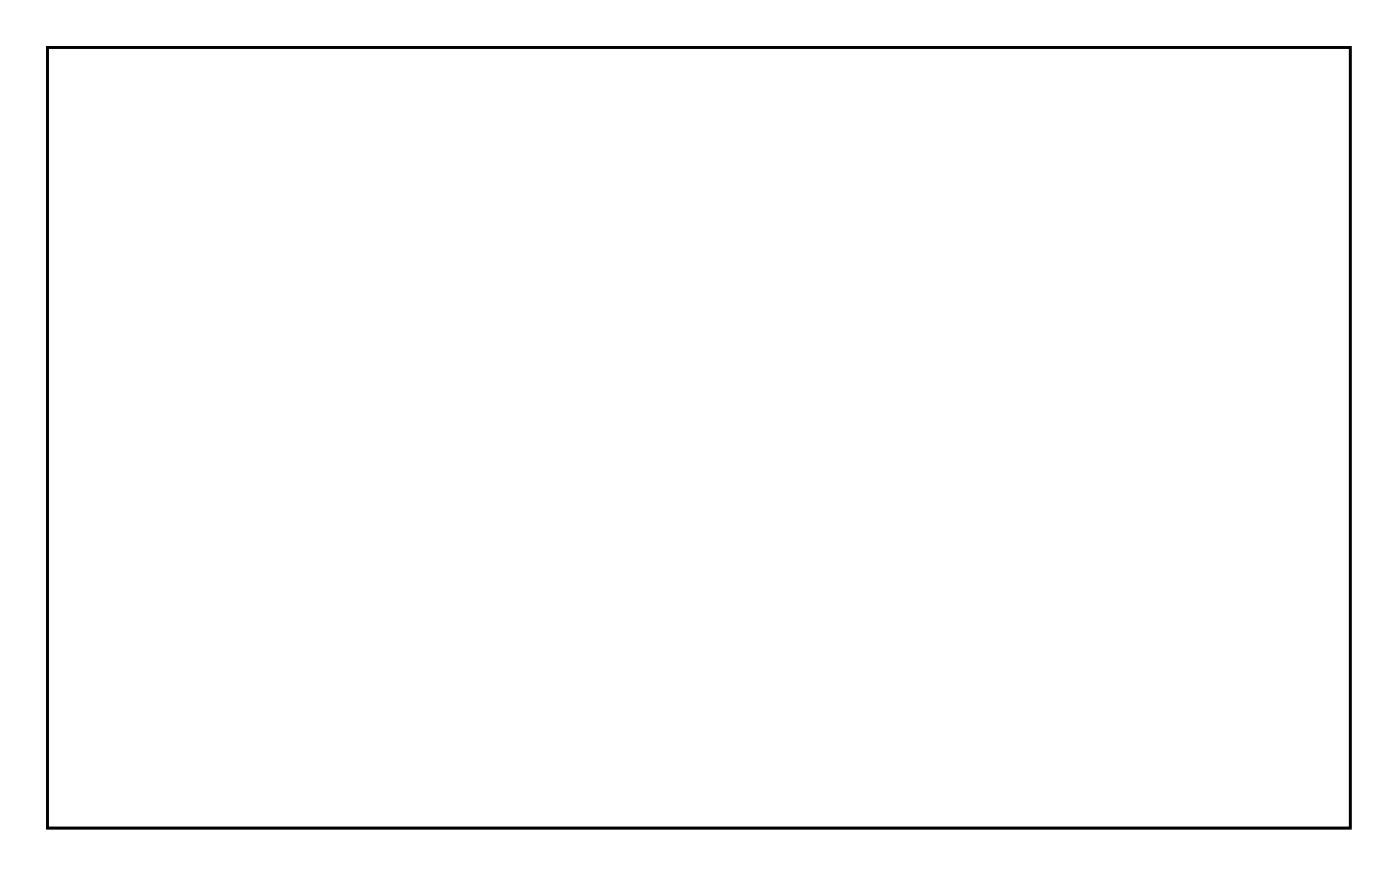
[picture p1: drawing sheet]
<svg xmlns="http://www.w3.org/2000/svg" width="107mm" height="67mm" viewBox="0 0 107 67" stroke-linecap="round" stroke-linejoin="round" font-family="sans-serif">
<path d="M3.6 3.6h99.8v59.8h-99.8z" fill="none" stroke="#000" stroke-width=".2"/>
<path d="M3.6 3.6v59.8h99.8v-59.8zM3.6 3.6h99.8v59.8h-99.8z" fill="#000"/>
<path d="M99.1 7.8h1.6v1.5h-1.6z" fill="#fff"/>
<path d="M99.1 7.8h1.6v1.5h-1.6z" fill="none" stroke="#fff" stroke-width=".76" stroke-linecap="butt"/>
<circle cx="99.9" cy="8.5" r=".76" fill="#fff"/>
<circle cx="99.9" cy="8.5" r=".76" fill="none" stroke="#fff" stroke-width=".76" stroke-linecap="butt"/>
<circle cx="94.8" cy="8.5" r=".76" fill="#fff"/>
<circle cx="94.8" cy="8.5" r=".76" fill="none" stroke="#fff" stroke-width=".76" stroke-linecap="butt"/>
<circle cx="89.7" cy="8.5" r=".76" fill="#fff"/>
<circle cx="89.7" cy="8.5" r=".76" fill="none" stroke="#fff" stroke-width=".76" stroke-linecap="butt"/>
<circle cx="84.7" cy="8.5" r=".76" fill="#fff"/>
<circle cx="84.7" cy="8.5" r=".76" fill="none" stroke="#fff" stroke-width=".76" stroke-linecap="butt"/>
<circle cx="79.6" cy="8.5" r=".76" fill="#fff"/>
<circle cx="79.6" cy="8.5" r=".76" fill="none" stroke="#fff" stroke-width=".76" stroke-linecap="butt"/>
<circle cx="74.5" cy="8.5" r=".76" fill="#fff"/>
<circle cx="74.5" cy="8.5" r=".76" fill="none" stroke="#fff" stroke-width=".76" stroke-linecap="butt"/>
<circle cx="69.4" cy="8.5" r=".76" fill="#fff"/>
<circle cx="69.4" cy="8.5" r=".76" fill="none" stroke="#fff" stroke-width=".76" stroke-linecap="butt"/>
<circle cx="64.3" cy="8.5" r=".76" fill="#fff"/>
<circle cx="64.3" cy="8.5" r=".76" fill="none" stroke="#fff" stroke-width=".76" stroke-linecap="butt"/>
<circle cx="59.3" cy="8.5" r=".76" fill="#fff"/>
<circle cx="59.3" cy="8.5" r=".76" fill="none" stroke="#fff" stroke-width=".76" stroke-linecap="butt"/>
<circle cx="54.2" cy="8.5" r=".76" fill="#fff"/>
<circle cx="54.2" cy="8.5" r=".76" fill="none" stroke="#fff" stroke-width=".76" stroke-linecap="butt"/>
<circle cx="49.1" cy="8.5" r=".76" fill="#fff"/>
<circle cx="49.1" cy="8.5" r=".76" fill="none" stroke="#fff" stroke-width=".76" stroke-linecap="butt"/>
<circle cx="44" cy="8.5" r=".76" fill="#fff"/>
<circle cx="44" cy="8.5" r=".76" fill="none" stroke="#fff" stroke-width=".76" stroke-linecap="butt"/>
<circle cx="38.9" cy="8.5" r=".76" fill="#fff"/>
<circle cx="38.9" cy="8.5" r=".76" fill="none" stroke="#fff" stroke-width=".76" stroke-linecap="butt"/>
<circle cx="33.9" cy="8.5" r=".76" fill="#fff"/>
<circle cx="33.9" cy="8.5" r=".76" fill="none" stroke="#fff" stroke-width=".76" stroke-linecap="butt"/>
<circle cx="28.8" cy="8.5" r=".76" fill="#fff"/>
<circle cx="28.8" cy="8.5" r=".76" fill="none" stroke="#fff" stroke-width=".76" stroke-linecap="butt"/>
<circle cx="23.7" cy="8.5" r=".76" fill="#fff"/>
<circle cx="23.7" cy="8.5" r=".76" fill="none" stroke="#fff" stroke-width=".76" stroke-linecap="butt"/>
<circle cx="18.6" cy="8.5" r=".76" fill="#fff"/>
<circle cx="18.6" cy="8.5" r=".76" fill="none" stroke="#fff" stroke-width=".76" stroke-linecap="butt"/>
<circle cx="13.5" cy="8.5" r=".76" fill="#fff"/>
<circle cx="13.5" cy="8.5" r=".76" fill="none" stroke="#fff" stroke-width=".76" stroke-linecap="butt"/>
<circle cx="8.5" cy="8.5" r=".76" fill="#fff"/>
<circle cx="8.5" cy="8.5" r=".76" fill="none" stroke="#fff" stroke-width=".76" stroke-linecap="butt"/>
<path d="M7.7 17.9h1.5v1.5h-1.5z" fill="#fff"/>
<path d="M7.7 17.9h1.5v1.5h-1.5z" fill="none" stroke="#fff" stroke-width=".76" stroke-linecap="butt"/>
<circle cx="8.5" cy="18.7" r=".76" fill="#fff"/>
<circle cx="8.5" cy="18.7" r=".76" fill="none" stroke="#fff" stroke-width=".76" stroke-linecap="butt"/>
<circle cx="8.5" cy="23.8" r=".76" fill="#fff"/>
<circle cx="8.5" cy="23.8" r=".76" fill="none" stroke="#fff" stroke-width=".76" stroke-linecap="butt"/>
<circle cx="8.5" cy="28.8" r=".76" fill="#fff"/>
<circle cx="8.5" cy="28.8" r=".76" fill="none" stroke="#fff" stroke-width=".76" stroke-linecap="butt"/>
<circle cx="8.5" cy="33.9" r=".76" fill="#fff"/>
<circle cx="8.5" cy="33.9" r=".76" fill="none" stroke="#fff" stroke-width=".76" stroke-linecap="butt"/>
<circle cx="8.5" cy="39" r=".76" fill="#fff"/>
<circle cx="8.5" cy="39" r=".76" fill="none" stroke="#fff" stroke-width=".76" stroke-linecap="butt"/>
<circle cx="8.5" cy="44.1" r=".76" fill="#fff"/>
<circle cx="8.5" cy="44.1" r=".76" fill="none" stroke="#fff" stroke-width=".76" stroke-linecap="butt"/>
<circle cx="8.5" cy="49.2" r=".76" fill="#fff"/>
<circle cx="8.5" cy="49.2" r=".76" fill="none" stroke="#fff" stroke-width=".76" stroke-linecap="butt"/>
<path d="M99.1 48.4h1.6v1.5h-1.6z" fill="#fff"/>
<path d="M99.1 48.4h1.6v1.5h-1.6z" fill="none" stroke="#fff" stroke-width=".76" stroke-linecap="butt"/>
<circle cx="99.9" cy="49.2" r=".76" fill="#fff"/>
<circle cx="99.9" cy="49.2" r=".76" fill="none" stroke="#fff" stroke-width=".76" stroke-linecap="butt"/>
<circle cx="99.9" cy="44.1" r=".76" fill="#fff"/>
<circle cx="99.9" cy="44.1" r=".76" fill="none" stroke="#fff" stroke-width=".76" stroke-linecap="butt"/>
<circle cx="99.9" cy="39" r=".76" fill="#fff"/>
<circle cx="99.9" cy="39" r=".76" fill="none" stroke="#fff" stroke-width=".76" stroke-linecap="butt"/>
<circle cx="99.9" cy="33.9" r=".76" fill="#fff"/>
<circle cx="99.9" cy="33.9" r=".76" fill="none" stroke="#fff" stroke-width=".76" stroke-linecap="butt"/>
<circle cx="99.9" cy="28.8" r=".76" fill="#fff"/>
<circle cx="99.9" cy="28.8" r=".76" fill="none" stroke="#fff" stroke-width=".76" stroke-linecap="butt"/>
<circle cx="99.9" cy="23.8" r=".76" fill="#fff"/>
<circle cx="99.9" cy="23.8" r=".76" fill="none" stroke="#fff" stroke-width=".76" stroke-linecap="butt"/>
<circle cx="99.9" cy="18.7" r=".76" fill="#fff"/>
<circle cx="99.9" cy="18.7" r=".76" fill="none" stroke="#fff" stroke-width=".76" stroke-linecap="butt"/>
<path d="M7.7 58.6h1.5v1.5h-1.5z" fill="#fff"/>
<path d="M7.7 58.6h1.5v1.5h-1.5z" fill="none" stroke="#fff" stroke-width=".76" stroke-linecap="butt"/>
<circle cx="8.5" cy="59.3" r=".76" fill="#fff"/>
<circle cx="8.5" cy="59.3" r=".76" fill="none" stroke="#fff" stroke-width=".76" stroke-linecap="butt"/>
<circle cx="13.5" cy="59.3" r=".76" fill="#fff"/>
<circle cx="13.5" cy="59.3" r=".76" fill="none" stroke="#fff" stroke-width=".76" stroke-linecap="butt"/>
<circle cx="18.6" cy="59.3" r=".76" fill="#fff"/>
<circle cx="18.6" cy="59.3" r=".76" fill="none" stroke="#fff" stroke-width=".76" stroke-linecap="butt"/>
<circle cx="23.7" cy="59.3" r=".76" fill="#fff"/>
<circle cx="23.7" cy="59.3" r=".76" fill="none" stroke="#fff" stroke-width=".76" stroke-linecap="butt"/>
<circle cx="28.8" cy="59.3" r=".76" fill="#fff"/>
<circle cx="28.8" cy="59.3" r=".76" fill="none" stroke="#fff" stroke-width=".76" stroke-linecap="butt"/>
<circle cx="33.9" cy="59.3" r=".76" fill="#fff"/>
<circle cx="33.9" cy="59.3" r=".76" fill="none" stroke="#fff" stroke-width=".76" stroke-linecap="butt"/>
<circle cx="38.9" cy="59.3" r=".76" fill="#fff"/>
<circle cx="38.9" cy="59.3" r=".76" fill="none" stroke="#fff" stroke-width=".76" stroke-linecap="butt"/>
<circle cx="44" cy="59.3" r=".76" fill="#fff"/>
<circle cx="44" cy="59.3" r=".76" fill="none" stroke="#fff" stroke-width=".76" stroke-linecap="butt"/>
<circle cx="49.1" cy="59.3" r=".76" fill="#fff"/>
<circle cx="49.1" cy="59.3" r=".76" fill="none" stroke="#fff" stroke-width=".76" stroke-linecap="butt"/>
<circle cx="54.2" cy="59.3" r=".76" fill="#fff"/>
<circle cx="54.2" cy="59.3" r=".76" fill="none" stroke="#fff" stroke-width=".76" stroke-linecap="butt"/>
<circle cx="59.3" cy="59.3" r=".76" fill="#fff"/>
<circle cx="59.3" cy="59.3" r=".76" fill="none" stroke="#fff" stroke-width=".76" stroke-linecap="butt"/>
<circle cx="64.3" cy="59.3" r=".76" fill="#fff"/>
<circle cx="64.3" cy="59.3" r=".76" fill="none" stroke="#fff" stroke-width=".76" stroke-linecap="butt"/>
<circle cx="69.4" cy="59.3" r=".76" fill="#fff"/>
<circle cx="69.4" cy="59.3" r=".76" fill="none" stroke="#fff" stroke-width=".76" stroke-linecap="butt"/>
<circle cx="74.5" cy="59.3" r=".76" fill="#fff"/>
<circle cx="74.5" cy="59.3" r=".76" fill="none" stroke="#fff" stroke-width=".76" stroke-linecap="butt"/>
<circle cx="79.6" cy="59.3" r=".76" fill="#fff"/>
<circle cx="79.6" cy="59.3" r=".76" fill="none" stroke="#fff" stroke-width=".76" stroke-linecap="butt"/>
<circle cx="84.7" cy="59.3" r=".76" fill="#fff"/>
<circle cx="84.7" cy="59.3" r=".76" fill="none" stroke="#fff" stroke-width=".76" stroke-linecap="butt"/>
<circle cx="89.7" cy="59.3" r=".76" fill="#fff"/>
<circle cx="89.7" cy="59.3" r=".76" fill="none" stroke="#fff" stroke-width=".76" stroke-linecap="butt"/>
<circle cx="94.8" cy="59.3" r=".76" fill="#fff"/>
<circle cx="94.8" cy="59.3" r=".76" fill="none" stroke="#fff" stroke-width=".76" stroke-linecap="butt"/>
<circle cx="99.9" cy="59.3" r=".76" fill="#fff"/>
<circle cx="99.9" cy="59.3" r=".76" fill="none" stroke="#fff" stroke-width=".76" stroke-linecap="butt"/>
<circle cx="77" cy="44.1" r=".7" fill="#fff"/>
<circle cx="77" cy="44.1" r=".7" fill="none" stroke="#fff" stroke-width=".67" stroke-linecap="butt"/>
<circle cx="74.5" cy="44.1" r=".7" fill="#fff"/>
<circle cx="74.5" cy="44.1" r=".7" fill="none" stroke="#fff" stroke-width=".67" stroke-linecap="butt"/>
<circle cx="72" cy="44.1" r=".7" fill="#fff"/>
<circle cx="72" cy="44.1" r=".7" fill="none" stroke="#fff" stroke-width=".67" stroke-linecap="butt"/>
<circle cx="69.4" cy="44.1" r=".7" fill="#fff"/>
<circle cx="69.4" cy="44.1" r=".7" fill="none" stroke="#fff" stroke-width=".67" stroke-linecap="butt"/>
<circle cx="66.9" cy="44.1" r=".7" fill="#fff"/>
<circle cx="66.9" cy="44.1" r=".7" fill="none" stroke="#fff" stroke-width=".67" stroke-linecap="butt"/>
<circle cx="64.3" cy="44.1" r=".7" fill="#fff"/>
<circle cx="64.3" cy="44.1" r=".7" fill="none" stroke="#fff" stroke-width=".67" stroke-linecap="butt"/>
<circle cx="61.8" cy="44.1" r=".7" fill="#fff"/>
<circle cx="61.8" cy="44.1" r=".7" fill="none" stroke="#fff" stroke-width=".67" stroke-linecap="butt"/>
<circle cx="59.3" cy="44.1" r=".7" fill="#fff"/>
<circle cx="59.3" cy="44.1" r=".7" fill="none" stroke="#fff" stroke-width=".67" stroke-linecap="butt"/>
<circle cx="56.7" cy="44.1" r=".7" fill="#fff"/>
<circle cx="56.7" cy="44.1" r=".7" fill="none" stroke="#fff" stroke-width=".67" stroke-linecap="butt"/>
<circle cx="54.2" cy="44.1" r=".7" fill="#fff"/>
<circle cx="54.2" cy="44.1" r=".7" fill="none" stroke="#fff" stroke-width=".67" stroke-linecap="butt"/>
<circle cx="51.6" cy="44.1" r=".7" fill="#fff"/>
<circle cx="51.6" cy="44.1" r=".7" fill="none" stroke="#fff" stroke-width=".67" stroke-linecap="butt"/>
<circle cx="49.1" cy="44.1" r=".7" fill="#fff"/>
<circle cx="49.1" cy="44.1" r=".7" fill="none" stroke="#fff" stroke-width=".67" stroke-linecap="butt"/>
<circle cx="46.6" cy="44.1" r=".7" fill="#fff"/>
<circle cx="46.6" cy="44.1" r=".7" fill="none" stroke="#fff" stroke-width=".67" stroke-linecap="butt"/>
<circle cx="44" cy="44.1" r=".7" fill="#fff"/>
<circle cx="44" cy="44.1" r=".7" fill="none" stroke="#fff" stroke-width=".67" stroke-linecap="butt"/>
<circle cx="41.5" cy="44.1" r=".7" fill="#fff"/>
<circle cx="41.5" cy="44.1" r=".7" fill="none" stroke="#fff" stroke-width=".67" stroke-linecap="butt"/>
<circle cx="38.9" cy="44.1" r=".7" fill="#fff"/>
<circle cx="38.9" cy="44.1" r=".7" fill="none" stroke="#fff" stroke-width=".67" stroke-linecap="butt"/>
<circle cx="36.4" cy="44.1" r=".7" fill="#fff"/>
<circle cx="36.4" cy="44.1" r=".7" fill="none" stroke="#fff" stroke-width=".67" stroke-linecap="butt"/>
<circle cx="33.9" cy="44.1" r=".7" fill="#fff"/>
<circle cx="33.9" cy="44.1" r=".7" fill="none" stroke="#fff" stroke-width=".67" stroke-linecap="butt"/>
<circle cx="31.3" cy="44.1" r=".7" fill="#fff"/>
<circle cx="31.3" cy="44.1" r=".7" fill="none" stroke="#fff" stroke-width=".67" stroke-linecap="butt"/>
<circle cx="31.3" cy="21.2" r=".7" fill="#fff"/>
<circle cx="31.3" cy="21.2" r=".7" fill="none" stroke="#fff" stroke-width=".67" stroke-linecap="butt"/>
<circle cx="33.9" cy="21.2" r=".7" fill="#fff"/>
<circle cx="33.9" cy="21.2" r=".7" fill="none" stroke="#fff" stroke-width=".67" stroke-linecap="butt"/>
<circle cx="36.4" cy="21.2" r=".7" fill="#fff"/>
<circle cx="36.4" cy="21.2" r=".7" fill="none" stroke="#fff" stroke-width=".67" stroke-linecap="butt"/>
<circle cx="38.9" cy="21.2" r=".7" fill="#fff"/>
<circle cx="38.9" cy="21.2" r=".7" fill="none" stroke="#fff" stroke-width=".67" stroke-linecap="butt"/>
<circle cx="41.5" cy="21.2" r=".7" fill="#fff"/>
<circle cx="41.5" cy="21.2" r=".7" fill="none" stroke="#fff" stroke-width=".67" stroke-linecap="butt"/>
<circle cx="44" cy="21.2" r=".7" fill="#fff"/>
<circle cx="44" cy="21.2" r=".7" fill="none" stroke="#fff" stroke-width=".67" stroke-linecap="butt"/>
<circle cx="46.6" cy="21.2" r=".7" fill="#fff"/>
<circle cx="46.6" cy="21.2" r=".7" fill="none" stroke="#fff" stroke-width=".67" stroke-linecap="butt"/>
<circle cx="49.1" cy="21.2" r=".7" fill="#fff"/>
<circle cx="49.1" cy="21.2" r=".7" fill="none" stroke="#fff" stroke-width=".67" stroke-linecap="butt"/>
<circle cx="51.6" cy="21.2" r=".7" fill="#fff"/>
<circle cx="51.6" cy="21.2" r=".7" fill="none" stroke="#fff" stroke-width=".67" stroke-linecap="butt"/>
<circle cx="54.2" cy="21.2" r=".7" fill="#fff"/>
<circle cx="54.2" cy="21.2" r=".7" fill="none" stroke="#fff" stroke-width=".67" stroke-linecap="butt"/>
<circle cx="56.7" cy="21.2" r=".7" fill="#fff"/>
<circle cx="56.7" cy="21.2" r=".7" fill="none" stroke="#fff" stroke-width=".67" stroke-linecap="butt"/>
<circle cx="59.3" cy="21.2" r=".7" fill="#fff"/>
<circle cx="59.3" cy="21.2" r=".7" fill="none" stroke="#fff" stroke-width=".67" stroke-linecap="butt"/>
<circle cx="61.8" cy="21.2" r=".7" fill="#fff"/>
<circle cx="61.8" cy="21.2" r=".7" fill="none" stroke="#fff" stroke-width=".67" stroke-linecap="butt"/>
<circle cx="64.3" cy="21.2" r=".7" fill="#fff"/>
<circle cx="64.3" cy="21.2" r=".7" fill="none" stroke="#fff" stroke-width=".67" stroke-linecap="butt"/>
<circle cx="66.9" cy="21.2" r=".7" fill="#fff"/>
<circle cx="66.9" cy="21.2" r=".7" fill="none" stroke="#fff" stroke-width=".67" stroke-linecap="butt"/>
<circle cx="69.4" cy="21.2" r=".7" fill="#fff"/>
<circle cx="69.4" cy="21.2" r=".7" fill="none" stroke="#fff" stroke-width=".67" stroke-linecap="butt"/>
<circle cx="72" cy="21.2" r=".7" fill="#fff"/>
<circle cx="72" cy="21.2" r=".7" fill="none" stroke="#fff" stroke-width=".67" stroke-linecap="butt"/>
<circle cx="74.5" cy="21.2" r=".7" fill="#fff"/>
<circle cx="74.5" cy="21.2" r=".7" fill="none" stroke="#fff" stroke-width=".67" stroke-linecap="butt"/>
<circle cx="77" cy="21.2" r=".7" fill="#fff"/>
<circle cx="77" cy="21.2" r=".7" fill="none" stroke="#fff" stroke-width=".67" stroke-linecap="butt"/>
<circle cx="31.3" cy="46.6" r=".74" fill="#fff"/>
<circle cx="31.3" cy="46.6" r=".74" fill="none" stroke="#fff" stroke-width=".76" stroke-linecap="butt"/>
<circle cx="33.9" cy="46.6" r=".74" fill="#fff"/>
<circle cx="33.9" cy="46.6" r=".74" fill="none" stroke="#fff" stroke-width=".76" stroke-linecap="butt"/>
<circle cx="36.4" cy="46.6" r=".74" fill="#fff"/>
<circle cx="36.4" cy="46.6" r=".74" fill="none" stroke="#fff" stroke-width=".76" stroke-linecap="butt"/>
<circle cx="38.9" cy="46.6" r=".74" fill="#fff"/>
<circle cx="38.9" cy="46.6" r=".74" fill="none" stroke="#fff" stroke-width=".76" stroke-linecap="butt"/>
<circle cx="41.5" cy="46.6" r=".74" fill="#fff"/>
<circle cx="41.5" cy="46.6" r=".74" fill="none" stroke="#fff" stroke-width=".76" stroke-linecap="butt"/>
<circle cx="44" cy="46.6" r=".74" fill="#fff"/>
<circle cx="44" cy="46.6" r=".74" fill="none" stroke="#fff" stroke-width=".76" stroke-linecap="butt"/>
<circle cx="46.6" cy="46.6" r=".74" fill="#fff"/>
<circle cx="46.6" cy="46.6" r=".74" fill="none" stroke="#fff" stroke-width=".76" stroke-linecap="butt"/>
<circle cx="49.1" cy="46.6" r=".74" fill="#fff"/>
<circle cx="49.1" cy="46.6" r=".74" fill="none" stroke="#fff" stroke-width=".76" stroke-linecap="butt"/>
<circle cx="51.6" cy="46.6" r=".74" fill="#fff"/>
<circle cx="51.6" cy="46.6" r=".74" fill="none" stroke="#fff" stroke-width=".76" stroke-linecap="butt"/>
<circle cx="54.2" cy="46.6" r=".74" fill="#fff"/>
<circle cx="54.2" cy="46.6" r=".74" fill="none" stroke="#fff" stroke-width=".76" stroke-linecap="butt"/>
<circle cx="56.7" cy="46.6" r=".74" fill="#fff"/>
<circle cx="56.7" cy="46.6" r=".74" fill="none" stroke="#fff" stroke-width=".76" stroke-linecap="butt"/>
<circle cx="59.3" cy="46.6" r=".74" fill="#fff"/>
<circle cx="59.3" cy="46.6" r=".74" fill="none" stroke="#fff" stroke-width=".76" stroke-linecap="butt"/>
<circle cx="61.8" cy="46.6" r=".74" fill="#fff"/>
<circle cx="61.8" cy="46.6" r=".74" fill="none" stroke="#fff" stroke-width=".76" stroke-linecap="butt"/>
<circle cx="64.3" cy="46.6" r=".74" fill="#fff"/>
<circle cx="64.3" cy="46.6" r=".74" fill="none" stroke="#fff" stroke-width=".76" stroke-linecap="butt"/>
<circle cx="66.9" cy="46.6" r=".74" fill="#fff"/>
<circle cx="66.9" cy="46.6" r=".74" fill="none" stroke="#fff" stroke-width=".76" stroke-linecap="butt"/>
<circle cx="69.4" cy="46.6" r=".74" fill="#fff"/>
<circle cx="69.4" cy="46.6" r=".74" fill="none" stroke="#fff" stroke-width=".76" stroke-linecap="butt"/>
<circle cx="72" cy="46.6" r=".74" fill="#fff"/>
<circle cx="72" cy="46.6" r=".74" fill="none" stroke="#fff" stroke-width=".76" stroke-linecap="butt"/>
<circle cx="74.5" cy="46.6" r=".74" fill="#fff"/>
<circle cx="74.5" cy="46.6" r=".74" fill="none" stroke="#fff" stroke-width=".76" stroke-linecap="butt"/>
<circle cx="77" cy="46.6" r=".74" fill="#fff"/>
<circle cx="77" cy="46.6" r=".74" fill="none" stroke="#fff" stroke-width=".76" stroke-linecap="butt"/>
<circle cx="21.2" cy="31.4" r="1.6" fill="#fff"/>
<circle cx="21.2" cy="31.4" r="1.6" fill="none" stroke="#fff" stroke-width=".25"/>
<circle cx="87.2" cy="31.4" r="1.6" fill="#fff"/>
<circle cx="87.2" cy="31.4" r="1.6" fill="none" stroke="#fff" stroke-width=".25"/>
</svg>
